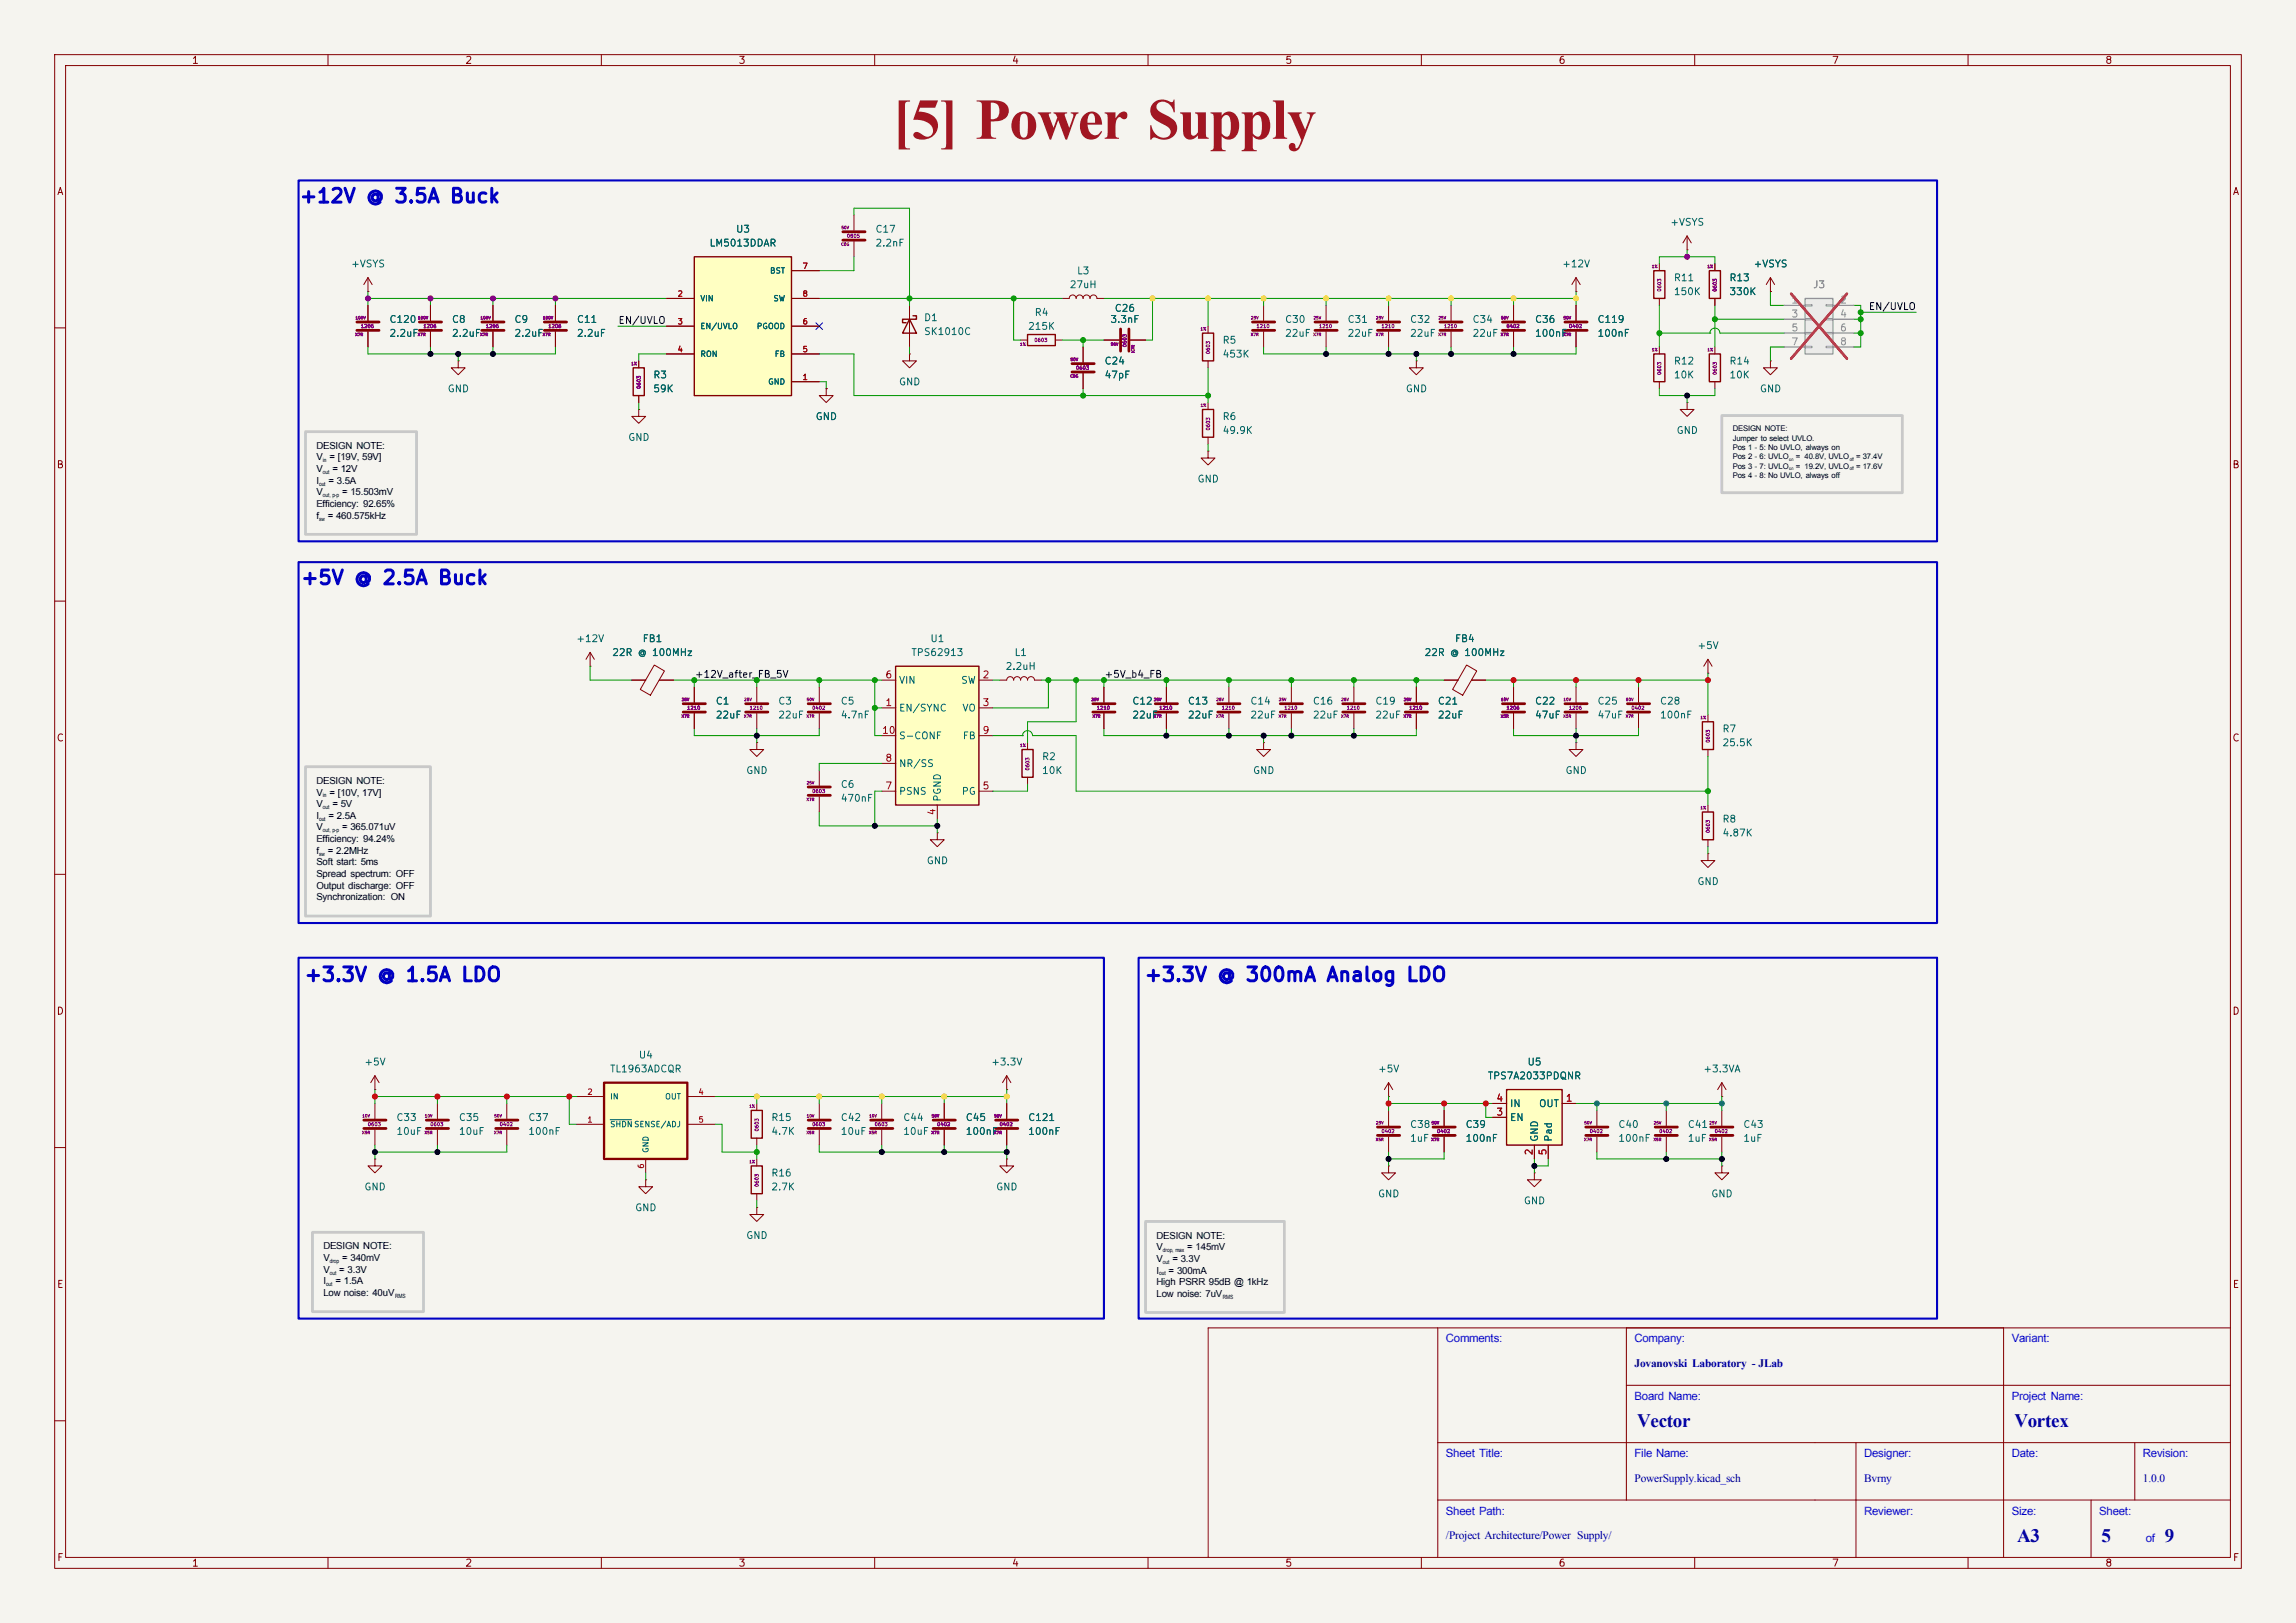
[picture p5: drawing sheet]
<svg xmlns="http://www.w3.org/2000/svg" width="420mm" height="297mm" viewBox="0 0 420 297" stroke-linecap="round" stroke-linejoin="round" font-family="sans-serif">
<defs><g id="words">
<text font-size="10.6" fill="#a21622" x="163.3" y="25.4">[5] Power Supply</text>
<g font-size="3.5" fill="#00007f">
<text x="299.5" y="261.1">Vector</text>
<text x="368.5" y="261.1">Vortex</text>
<text x="369" y="282.1">A3</text>
<text x="384.4" y="282.1">5</text>
<text x="396" y="282.1">9</text>
</g>
<g font-size="2.5" fill="#0000c2">
<text x="54.6" y="37.8">+12V @ 3.5A Buck</text>
<text x="54.9" y="107.6">+5V @ 2.5A Buck</text>
<text x="55.5" y="180.3">+3.3V @ 1.5A LDO</text>
<text x="209.2" y="180.3">+3.3V @ 300mA Analog LDO</text>
</g>
<g font-size="2.1" fill="#00f">
<text x="264.5" y="245.7">Comments:</text>
<text x="299" y="245.7">Company:</text>
<text x="368" y="245.7">Variant:</text>
<text x="299" y="256.2">Board Name:</text>
<text x="368" y="256.2">Project Name:</text>
<text x="264.5" y="266.7">Sheet Title:</text>
<text x="299" y="266.7">File Name:</text>
<text x="341" y="266.7">Designer:</text>
<text x="368" y="266.7">Date:</text>
<text x="392" y="266.7">Revision:</text>
<text x="264.5" y="277.2">Sheet Path:</text>
<text x="341" y="277.2">Reviewer:</text>
<text x="368" y="277.2">Size:</text>
<text x="384" y="277.2">Sheet:</text>
<text x="392.5" y="282.2">of</text>
</g>
<g font-size="2.1" fill="#00007f">
<text x="299" y="250.2">Jovanovski Laboratory - JLab</text>
<text x="299" y="271.2">PowerSupply.kicad_sch</text>
<text x="341" y="271.2">Bvrny</text>
<text x="392" y="271.2">1.0.0</text>
<text x="264.5" y="281.7">/Project Architecture/Power Supply/</text>
</g>
<g font-size="1.8">
<text x="57.9" y="82.1">DESIGN NOTE:</text>
<text x="57.9" y="84.3">V = [19V, 59V]</text>
<text x="57.9" y="86.4">V</text>
<text x="57.9" y="88.5">I</text>
<text x="60.1" y="88.5">= 3.5A</text>
<text x="60.8" y="86.4">= 12V</text>
<text x="57.9" y="90.7">V</text>
<text x="57.9" y="92.8">Efficiency: 92.65%</text>
<text x="57.9" y="94.9">f</text>
<text x="60" y="94.9">= 460.575kHz</text>
<text x="62.6" y="90.7">= 15.503mV</text>
<text x="57.9" y="143.4">DESIGN NOTE:</text>
<text x="57.9" y="145.6">V = [10V, 17V]</text>
<text x="57.9" y="147.7">V</text>
<text x="57.9" y="149.8">I</text>
<text x="60.1" y="149.8">= 2.5A</text>
<text x="60.8" y="147.7">= 5V</text>
<text x="57.9" y="152">V</text>
<text x="57.9" y="154.1">Efficiency: 94.24%</text>
<text x="62.6" y="152">= 365.071uV</text>
<text x="57.9" y="156.2">f</text>
<text x="57.9" y="158.4">Soft start: 5ms</text>
<text x="57.9" y="160.5">Spread spectrum: OFF</text>
<text x="60" y="156.2">= 2.2MHz</text>
<text x="57.9" y="162.6">Output discharge: OFF</text>
<text x="57.9" y="164.8">Synchronization: ON</text>
<text x="211.5" y="226.6">DESIGN NOTE:</text>
<text x="59.2" y="228.6">DESIGN NOTE:</text>
<text x="59.2" y="230.8">V</text>
<text x="59.2" y="232.9">V</text>
<text x="62.1" y="232.9">= 3.3V</text>
<text x="62.6" y="230.8">= 340mV</text>
<text x="211.5" y="228.8">V</text>
<text x="211.5" y="230.9">V</text>
<text x="211.5" y="233">I</text>
<text x="213.8" y="233">= 300mA</text>
<text x="214.5" y="230.9">= 3.3V</text>
<text x="217.2" y="228.8">= 145mV</text>
<text x="59.2" y="235">I</text>
<text x="59.2" y="237.2">Low noise: 40uV</text>
<text x="61.4" y="235">= 1.5A</text>
<text x="211.5" y="235.2">High PSRR 95dB @ 1kHz</text>
<text x="211.5" y="237.3">Low noise: 7uV</text>
</g>
<g font-size="1.4">
<text x="317" y="78.9">DESIGN NOTE:</text>
<text x="317" y="80.7">Jumper to select UVLO.</text>
<text x="317" y="82.4">Pos 1 - 5: No UVLO, always on</text>
<text x="317" y="84.1">Pos 2 - 6: UVLO</text>
<text x="317" y="85.8">Pos 3 - 7: UVLO</text>
<text x="317" y="87.5">Pos 4 - 8: No UVLO, always off</text>
<text x="328.5" y="84.1">= 40.8V, UVLO</text>
<text x="328.5" y="85.8">= 19.2V, UVLO</text>
<text x="339.5" y="84.1">= 37.4V</text>
<text x="339.5" y="85.8">= 17.6V</text>
</g>
<g font-size="1.3" fill="#840000">
<text x="35" y="12">1</text>
<text x="85" y="12">2</text>
<text x="135" y="12">3</text>
<text x="185" y="12">4</text>
<text x="235" y="12">5</text>
<text x="285" y="12">6</text>
<text x="335" y="12">7</text>
<text x="385" y="12">8</text>
<text x="10.3" y="36">A</text>
<text x="408.3" y="36">A</text>
<text x="10.3" y="86">B</text>
<text x="408.2" y="86">B</text>
<text x="10.3" y="136">C</text>
<text x="408.2" y="136">C</text>
<text x="10.3" y="186">D</text>
<text x="408.2" y="186">D</text>
<text x="10.3" y="236">E</text>
<text x="408.3" y="236">E</text>
<text x="10.3" y="286">F</text>
<text x="35" y="287">1</text>
<text x="85" y="287">2</text>
<text x="135" y="287">3</text>
<text x="185" y="287">4</text>
<text x="235" y="287">5</text>
<text x="285" y="287">6</text>
<text x="335" y="287">7</text>
<text x="385" y="287">8</text>
<text x="408.3" y="286">F</text>
</g>
<g font-size="1.3" fill="#006464">
<text x="305.4" y="41.6">+VSYS</text>
<text x="129.7" y="45.4">LM5013DDAR</text>
<text x="134.5" y="42.9">U3</text>
<text x="160" y="42.9">C17</text>
<text x="160" y="45.4">2.2nF</text>
<text x="64.1" y="49.2">+VSYS</text>
<text x="195.6" y="53">27uH</text>
<text x="196.9" y="50.5">L3</text>
<text x="285.6" y="49.2">+12V</text>
<text x="306.1" y="51.8">R11</text>
<text x="316.2" y="51.8">R13</text>
<text x="320.7" y="49.2">+VSYS</text>
<text x="71.1" y="59.4">C120</text>
<text x="82.6" y="59.4">C8</text>
<text x="94" y="59.4">C9</text>
<text x="105.4" y="59.4">C11</text>
<text x="168.9" y="59.1">D1</text>
<text x="189.2" y="58.1">R4</text>
<text x="203" y="59.4">3.3nF</text>
<text x="203.8" y="57.4">C26</text>
<text x="235" y="59.4">C30</text>
<text x="246.4" y="59.4">C31</text>
<text x="257.8" y="59.4">C32</text>
<text x="269.2" y="59.4">C34</text>
<text x="280.7" y="59.4">C36</text>
<text x="292.1" y="59.4">C119</text>
<text x="306.1" y="54.3">150K</text>
<text x="316.2" y="54.3">330K</text>
<text x="71.1" y="61.9">2.2uF</text>
<text x="82.6" y="61.9">2.2uF</text>
<text x="94" y="61.9">2.2uF</text>
<text x="105.4" y="61.9">2.2uF</text>
<text x="168.9" y="61.6">SK1010C</text>
<text x="187.9" y="60.7">215K</text>
<text x="223.5" y="63.2">R5</text>
<text x="223.5" y="65.7">453K</text>
<text x="235" y="61.9">22uF</text>
<text x="246.4" y="61.9">22uF</text>
<text x="257.8" y="61.9">22uF</text>
<text x="269.2" y="61.9">22uF</text>
<text x="280.7" y="61.9">100nF</text>
<text x="292.1" y="61.9">100nF</text>
<text x="119.4" y="69.6">R3</text>
<text x="164.3" y="70.8">GND</text>
<text x="201.9" y="67">C24</text>
<text x="201.9" y="69.6">47pF</text>
<text x="306.1" y="67">R12</text>
<text x="306.1" y="69.6">10K</text>
<text x="316.2" y="67">R14</text>
<text x="316.2" y="69.6">10K</text>
<text x="81.8" y="72.1">GND</text>
<text x="119.4" y="72.1">59K</text>
<text x="149.1" y="77.2">GND</text>
<text x="223.5" y="77.2">R6</text>
<text x="257" y="72.1">GND</text>
<text x="321.8" y="72.1">GND</text>
<text x="114.8" y="81">GND</text>
<text x="223.5" y="79.7">49.9K</text>
<text x="306.6" y="79.7">GND</text>
<text x="218.9" y="88.6">GND</text>
<text x="105.3" y="117.8">+12V</text>
<text x="117.4" y="117.8">FB1</text>
<text x="170.1" y="117.8">U1</text>
<text x="266" y="117.8">FB4</text>
<text x="310.4" y="119.1">+5V</text>
<text x="111.9" y="120.4">22R @ 100MHz</text>
<text x="164.3" y="125.4">VIN</text>
<text x="166.6" y="120.4">TPS62913</text>
<text x="175.7" y="125.4">SW</text>
<text x="183.8" y="122.9">2.2uH</text>
<text x="185.5" y="120.4">L1</text>
<text x="260.5" y="120.4">22R @ 100MHz</text>
<text x="130.8" y="129.2">C1</text>
<text x="130.8" y="131.8">22uF</text>
<text x="142.2" y="129.2">C3</text>
<text x="142.2" y="131.8">22uF</text>
<text x="153.7" y="129.2">C5</text>
<text x="153.7" y="131.8">4.7nF</text>
<text x="164.3" y="130.5">EN/SYNC</text>
<text x="175.9" y="130.5">VO</text>
<text x="207" y="129.2">C12</text>
<text x="207" y="131.8">22uF</text>
<text x="217.2" y="129.2">C13</text>
<text x="217.2" y="131.8">22uF</text>
<text x="228.6" y="129.2">C14</text>
<text x="228.6" y="131.8">22uF</text>
<text x="240" y="129.2">C16</text>
<text x="240" y="131.8">22uF</text>
<text x="251.5" y="129.2">C19</text>
<text x="251.5" y="131.8">22uF</text>
<text x="262.9" y="129.2">C21</text>
<text x="262.9" y="131.8">22uF</text>
<text x="280.7" y="129.2">C22</text>
<text x="280.7" y="131.8">47uF</text>
<text x="292.1" y="129.2">C25</text>
<text x="292.1" y="131.8">47uF</text>
<text x="303.5" y="131.8">100nF</text>
<text x="303.5" y="129.2">C28</text>
<text x="164.3" y="135.6">S-CONF</text>
<text x="176" y="135.6">FB</text>
<text x="315" y="134.3">R7</text>
<text x="315" y="136.9">25.5K</text>
<text x="136.4" y="141.9">GND</text>
<text x="164.3" y="140.7">NR/SS</text>
<text x="190.5" y="139.4">R2</text>
<text x="190.5" y="141.9">10K</text>
<text x="229.1" y="141.9">GND</text>
<text x="286.3" y="141.9">GND</text>
<text x="153.7" y="144.5">C6</text>
<text x="153.7" y="147">470nF</text>
<text x="164.3" y="145.8">PSNS</text>
<text x="172.4" y="146.8" transform="rotate(-90 172.4 146.8)">PGND</text>
<text x="175.8" y="145.8">PG</text>
<text x="315" y="150.8">R8</text>
<text x="315" y="153.4">4.87K</text>
<text x="169.4" y="158.5">GND</text>
<text x="310.4" y="162.3">GND</text>
<text x="66.5" y="195.3">+5V</text>
<text x="111.5" y="196.6">TL1963ADCQR</text>
<text x="116.7" y="194">U4</text>
<text x="181.2" y="195.3">+3.3V</text>
<text x="252" y="196.6">+5V</text>
<text x="272" y="197.8">TPS7A2033PDQNR</text>
<text x="279.3" y="195.3">U5</text>
<text x="311.5" y="196.6">+3.3VA</text>
<text x="276.1" y="202.9">IN</text>
<text x="281.4" y="202.9">OUT</text>
<text x="72.4" y="205.4">C33</text>
<text x="72.4" y="208">10uF</text>
<text x="83.8" y="205.4">C35</text>
<text x="83.8" y="208">10uF</text>
<text x="96.5" y="208">100nF</text>
<text x="96.5" y="205.4">C37</text>
<text x="141" y="205.4">R15</text>
<text x="141" y="208">4.7K</text>
<text x="153.7" y="205.4">C42</text>
<text x="153.7" y="208">10uF</text>
<text x="165.1" y="205.4">C44</text>
<text x="165.1" y="208">10uF</text>
<text x="176.5" y="208">100nF</text>
<text x="176.5" y="205.4">C45</text>
<text x="188" y="205.4">C121</text>
<text x="188" y="208">100nF</text>
<text x="257.8" y="209.3">1uF</text>
<text x="257.8" y="206.7">C38</text>
<text x="268" y="209.3">100nF</text>
<text x="268" y="206.7">C39</text>
<text x="276.1" y="205.4">EN</text>
<text x="281.6" y="209" transform="rotate(-90 281.6 209)">GND</text>
<text x="284.2" y="209" transform="rotate(-90 284.2 209)">Pad</text>
<text x="295.9" y="209.3">100nF</text>
<text x="295.9" y="206.7">C40</text>
<text x="308.6" y="209.3">1uF</text>
<text x="308.6" y="206.7">C41</text>
<text x="318.8" y="209.3">1uF</text>
<text x="318.8" y="206.7">C43</text>
<text x="141" y="215.6">R16</text>
<text x="66.5" y="218.1">GND</text>
<text x="116.1" y="222">GND</text>
<text x="141" y="218.1">2.7K</text>
<text x="182.1" y="218.1">GND</text>
<text x="252" y="219.4">GND</text>
<text x="278.6" y="220.7">GND</text>
<text x="312.9" y="219.4">GND</text>
<text x="136.4" y="227">GND</text>
</g>
<text font-size="1.3" fill="#939391" x="331.5" y="53">J3</text>
<g font-size="1.3" fill="#0f0f0f">
<text x="113" y="59.6">EN/UVLO</text>
<text x="341.7" y="57">EN/UVLO</text>
<text x="127" y="124.3">+12V_after_FB_5V</text>
<text x="201.9" y="124.3">+5V_b4_FB</text>
</g>
<g font-size="1.3" fill="#a5a4a2">
<text x="327.6" y="55.9">1</text>
<text x="327.6" y="58.4">3</text>
<text x="336.5" y="55.9">2</text>
<text x="336.5" y="58.4">4</text>
<text x="327.6" y="60.9">5</text>
<text x="327.6" y="63.5">7</text>
<text x="336.5" y="60.9">6</text>
<text x="336.5" y="63.5">8</text>
</g>
<g font-size="1.3" fill="#a90000">
<text x="161.9" y="124.4">6</text>
<text x="179.6" y="124.4">2</text>
<text x="161.9" y="129.5">1</text>
<text x="179.6" y="129.5">3</text>
<text x="161.2" y="134.6">10</text>
<text x="179.6" y="134.6">9</text>
<text x="161.9" y="139.7">8</text>
<text x="161.9" y="144.8">7</text>
<text x="171.4" y="149.3" transform="rotate(-90 171.4 149.3)">4</text>
<text x="179.6" y="144.8">5</text>
<text x="273.6" y="201.9">4</text>
<text x="286.3" y="201.9">1</text>
<text x="273.6" y="204.4">3</text>
<text x="280.6" y="211.5" transform="rotate(-90 280.6 211.5)">2</text>
<text x="283.2" y="211.5" transform="rotate(-90 283.2 211.5)">5</text>
</g>
<g font-size="1.1">
<text x="58.4" y="88.9">out</text>
<text x="59.1" y="84.6">in</text>
<text x="59.1" y="86.7">out</text>
<text x="58.4" y="95.3">sw</text>
<text x="59.1" y="91">out, p-p</text>
<text x="59.1" y="145.9">in</text>
<text x="59.1" y="148.1">out</text>
<text x="58.4" y="150.2">out</text>
<text x="59.1" y="152.3">out, p-p</text>
<text x="58.4" y="156.6">sw</text>
<text x="60.3" y="231.1">drop</text>
<text x="60.3" y="233.2">out</text>
<text x="212" y="233.4">out</text>
<text x="212.7" y="229.1">drop, max</text>
<text x="212.7" y="231.3">out</text>
<text x="59.6" y="235.4">out</text>
<text x="72.3" y="237.5">RMS</text>
<text x="223.7" y="237.7">RMS</text>
</g>
<g font-size="1" fill="#006464">
<text x="140.8" y="50.3">BST</text>
<text x="128" y="55.4">VIN</text>
<text x="141.4" y="55.4">SW</text>
<text x="128" y="60.5">EN/UVLO</text>
<text x="128" y="65.5">RON</text>
<text x="138.3" y="60.5">PGOOD</text>
<text x="141.6" y="65.5">FB</text>
<text x="140.4" y="70.6">GND</text>
<text x="111.5" y="201.4">IN</text>
<text x="121.6" y="201.4">OUT</text>
<text x="111.5" y="206.5">SHDNSENSE/ADJ</text>
<text x="118.9" y="211.1" transform="rotate(-90 118.9 211.1)">GND</text>
</g>
<g font-size="1" fill="#a90000">
<text x="146.7" y="49.5">7</text>
<text x="123.8" y="54.5">2</text>
<text x="123.8" y="59.6">3</text>
<text x="146.7" y="59.6">6</text>
<text x="146.7" y="54.5">8</text>
<text x="123.8" y="64.7">4</text>
<text x="146.7" y="64.7">5</text>
<text x="146.7" y="69.8">1</text>
<text x="107.3" y="200.6">2</text>
<text x="127.7" y="200.6">4</text>
<text x="107.3" y="205.7">1</text>
<text x="127.7" y="205.7">5</text>
<text x="118" y="214" transform="rotate(-90 118 214)">6</text>
</g>
<g font-size=".8">
<text x="327.3" y="84.3">on</text>
<text x="327.3" y="86">on</text>
<text x="338.4" y="84.3">off</text>
<text x="338.4" y="86">off</text>
</g>
<g font-size=".6" fill="#840084">
<text x="154.8" y="43.7">0805</text>
<text x="304" y="53.4" transform="rotate(-90 304 53.4)">0603</text>
<text x="314.2" y="53.4" transform="rotate(-90 314.2 53.4)">0603</text>
<text x="65.9" y="60.2">1206</text>
<text x="77.4" y="60.2">1206</text>
<text x="88.8" y="60.2">1206</text>
<text x="100.2" y="60.2">1206</text>
<text x="189.1" y="62.7">0603</text>
<text x="206.2" y="63.6" transform="rotate(-90 206.2 63.6)">0603</text>
<text x="221.5" y="64.9" transform="rotate(-90 221.5 64.9)">0603</text>
<text x="229.8" y="60.2">1210</text>
<text x="241.2" y="60.2">1210</text>
<text x="252.6" y="60.2">1210</text>
<text x="264.1" y="60.2">1210</text>
<text x="275.5" y="60.2">0402</text>
<text x="286.9" y="60.2">0402</text>
<text x="117.3" y="71.2" transform="rotate(-90 117.3 71.2)">0603</text>
<text x="196.7" y="67.8">0603</text>
<text x="304" y="68.7" transform="rotate(-90 304 68.7)">0603</text>
<text x="314.2" y="68.7" transform="rotate(-90 314.2 68.7)">0603</text>
<text x="221.5" y="78.8" transform="rotate(-90 221.5 78.8)">0603</text>
<text x="125.6" y="130">1210</text>
<text x="137.1" y="130">1210</text>
<text x="148.5" y="130">0402</text>
<text x="200.6" y="130">1210</text>
<text x="212" y="130">1210</text>
<text x="223.4" y="130">1210</text>
<text x="234.8" y="130">1210</text>
<text x="246.3" y="130">1210</text>
<text x="257.7" y="130">1210</text>
<text x="275.5" y="130">1206</text>
<text x="286.9" y="130">1206</text>
<text x="298.3" y="130">0402</text>
<text x="312.9" y="136" transform="rotate(-90 312.9 136)">0603</text>
<text x="188.4" y="141.1" transform="rotate(-90 188.4 141.1)">0603</text>
<text x="148.5" y="145.3">0603</text>
<text x="312.9" y="152.5" transform="rotate(-90 312.9 152.5)">0603</text>
<text x="67.2" y="206.2">0603</text>
<text x="78.6" y="206.2">0603</text>
<text x="91.3" y="206.2">0402</text>
<text x="138.9" y="207.1" transform="rotate(-90 138.9 207.1)">0603</text>
<text x="148.5" y="206.2">0603</text>
<text x="159.9" y="206.2">0603</text>
<text x="171.3" y="206.2">0402</text>
<text x="182.8" y="206.2">0402</text>
<text x="252.6" y="207.5">0402</text>
<text x="262.8" y="207.5">0402</text>
<text x="290.7" y="207.5">0402</text>
<text x="303.4" y="207.5">0402</text>
<text x="313.6" y="207.5">0402</text>
<text x="138.9" y="217.3" transform="rotate(-90 138.9 217.3)">0603</text>
</g>
<g font-size=".5" fill="#840084">
<text x="153.8" y="45.1">C0G</text>
<text x="153.8" y="42">50V</text>
<text x="302.1" y="49.2">1%</text>
<text x="312.3" y="49.2">1%</text>
<text x="65" y="58.6">100V</text>
<text x="76.4" y="58.6">100V</text>
<text x="87.8" y="58.6">100V</text>
<text x="99.2" y="58.6">100V</text>
<text x="228.8" y="58.6">25V</text>
<text x="240.2" y="58.6">25V</text>
<text x="251.6" y="58.6">25V</text>
<text x="263.1" y="58.6">25V</text>
<text x="274.5" y="58.6">50V</text>
<text x="285.9" y="58.6">50V</text>
<text x="64.9" y="61.6">X7R</text>
<text x="76.3" y="61.6">X7R</text>
<text x="87.8" y="61.6">X7R</text>
<text x="99.2" y="61.6">X7R</text>
<text x="186.5" y="63.4">1%</text>
<text x="203.1" y="63.4">50V</text>
<text x="207.7" y="64.6" transform="rotate(-90 207.7 64.6)">X7R</text>
<text x="219.5" y="60.6">1%</text>
<text x="228.7" y="61.6">X7R</text>
<text x="240.2" y="61.6">X7R</text>
<text x="251.6" y="61.6">X7R</text>
<text x="263" y="61.6">X7R</text>
<text x="274.5" y="61.6">X7R</text>
<text x="285.9" y="61.6">X7R</text>
<text x="302.1" y="64.4">1%</text>
<text x="312.3" y="64.4">1%</text>
<text x="115.4" y="66.9">1%</text>
<text x="195.7" y="69.2">C0G</text>
<text x="195.8" y="66.2">50V</text>
<text x="219.5" y="74.6">1%</text>
<text x="124.6" y="131.5">X7R</text>
<text x="124.6" y="128.4">25V</text>
<text x="136" y="131.5">X7R</text>
<text x="136.1" y="128.4">25V</text>
<text x="147.5" y="131.5">X7R</text>
<text x="147.5" y="128.4">50V</text>
<text x="199.6" y="128.4">25V</text>
<text x="199.8" y="131.5">X7R</text>
<text x="211" y="131.5">X7R</text>
<text x="211" y="128.4">25V</text>
<text x="222.4" y="131.5">X7R</text>
<text x="222.4" y="128.4">25V</text>
<text x="233.8" y="131.5">X7R</text>
<text x="233.9" y="128.4">25V</text>
<text x="245.2" y="131.5">X7R</text>
<text x="245.3" y="128.4">25V</text>
<text x="256.7" y="131.5">X7R</text>
<text x="256.7" y="128.4">25V</text>
<text x="274.5" y="131.5">X5R</text>
<text x="274.5" y="128.4">10V</text>
<text x="285.9" y="131.5">X5R</text>
<text x="285.9" y="128.4">10V</text>
<text x="297.3" y="131.5">X7R</text>
<text x="297.4" y="128.4">50V</text>
<text x="311" y="131.7">1%</text>
<text x="186.5" y="136.8">1%</text>
<text x="147.5" y="143.6">25V</text>
<text x="147.5" y="146.7">X7R</text>
<text x="311" y="148.2">1%</text>
<text x="137" y="202.8">1%</text>
<text x="66.2" y="207.7">X5R</text>
<text x="66.2" y="204.6">10V</text>
<text x="77.6" y="207.7">X5R</text>
<text x="77.6" y="204.6">10V</text>
<text x="90.3" y="207.7">X7R</text>
<text x="90.3" y="204.6">50V</text>
<text x="147.5" y="207.7">X5R</text>
<text x="147.5" y="204.6">10V</text>
<text x="158.9" y="207.7">X5R</text>
<text x="158.9" y="204.6">10V</text>
<text x="170.3" y="207.7">X7R</text>
<text x="170.4" y="204.6">50V</text>
<text x="181.7" y="207.7">X7R</text>
<text x="181.8" y="204.6">50V</text>
<text x="251.6" y="208.9">X5R</text>
<text x="251.6" y="205.9">25V</text>
<text x="261.8" y="208.9">X7R</text>
<text x="261.8" y="205.9">50V</text>
<text x="289.7" y="208.9">X7R</text>
<text x="289.7" y="205.9">50V</text>
<text x="302.4" y="208.9">X5R</text>
<text x="302.4" y="205.9">25V</text>
<text x="312.6" y="208.9">X5R</text>
<text x="312.6" y="205.9">25V</text>
<text x="137" y="213">1%</text>
</g>
</g></defs>
<path d="M0 0h420v297h-420z" fill="#f5f4ef" stroke="#f5f4ef" stroke-width=".18"/>
<g fill="none" stroke="#840000" stroke-width=".18">
<path d="M10 10h400v277h-400zM12 12h396v273h-396zM60 10v2M110 10v2M160 10v2M210 10v2M260 10v2M310 10v2M360 10v2M10 60h2M10 110h2M10 160h2"/>
<path d="M10 210h2M263 243v42M297.5 253.5h110.5M297.5 243v31.5M366.5 243v42M408 243h-187v42M10 260h2M263 274.5h145M263 264h145M339.5 264v21M382.5 274.5v10.5M390.5 264v10.5"/>
<path d="M60 285v2M110 285v2M160 285v2M210 285v2M260 285v2M310 285v2M360 285v2"/>
</g>
<path d="M127 47h17.8v25.4h-17.8z" fill="#ffffc2"/>
<path d="M127 47h17.8v25.4h-17.8zM166.4 58.4l1.2 2.6h-2.5zM167 57.8h.6v.6h-2.5v.7h.6M115.8 67.3h2.1v5.1h-2.1zM188 61.2h5v2h-5zM186.9 137.2h2.1v5h-2.1zM137.4 213.4h2v5h-2zM137.4 203.2h2v5.1h-2z" fill="none" stroke="#840000" stroke-width=".25"/>
<g fill="none" stroke="#840000" stroke-width=".18">
<path d="M156.2 39.4v2.8M67.3 53.3h.1M67.3 50.8v2.5M67.3 55.9v2.8M67.3 50.8l-.8 1.3M67.3 50.8l.8 1.3M78.7 55.9v2.8M90.2 55.9v2.8M101.6 55.9v2.8M121.9 54.6h5.1M121.9 59.7h5.1M144.8 54.6h5.1"/>
<path d="M144.8 59.7h5.1M144.8 49.5h5.1M156.2 44.2v2.8M166.4 55.9v7.6M194.3 54.6h1.3a.64 .64 0 0 1 .6-.6 .64 .64 0 0 1 .6 .6 .64 .64 0 0 1 .7-.6 .64 .64 0 0 1 .6 .6 .64 .64 0 0 1 .7-.6 .64 .64 0 0 1 .6 .6 .64 .64 0 0 1 .6-.6 .64 .64 0 0 1 .7 .6h1.2M276.9 55.9v2.8M67.3 60.7v2.8M78.7 60.7v2.8M90.2 60.7v2.8M101.6 60.7v2.8M116.8 74.9v1.3h1.3l-1.3 1.3-1.2-1.3h1.2M116.8 74.9h.1"/>
<path d="M116.8 66v1.3M116.8 72.4v1.3M121.9 64.8h5.1M144.8 69.9h5.1M144.8 64.8h5.1M151.1 71.1v1.3h1.3l-1.3 1.3-1.2-1.3h1.2M151.1 71.1h.1M166.4 64.8v1.2h1.2l-1.2 1.3-1.3-1.3h1.3M166.4 64.8h.1M186.7 62.2h1.3M193 62.2h1.3M276.9 60.7v2.8"/>
<path d="M182.9 124.5h1.2a.64 .64 0 0 1 .7-.7 .64 .64 0 0 1 .6 .7 .64 .64 0 0 1 .7-.7 .64 .64 0 0 1 .6 .7 .64 .64 0 0 1 .6-.7 .64 .64 0 0 1 .7 .7 .64 .64 0 0 1 .6-.7 .64 .64 0 0 1 .6 .7h1.3M188 135.9v1.3M188 142.2v1.3M138.4 201.9v1.3M138.4 208.3v1.3M138.4 212.1v1.3M138.4 218.4v1.3M149.9 201.9v2.8M149.9 206.8v2.8M161.3 201.9v2.8M161.3 206.8v2.8M172.7 201.9v2.8"/>
<path d="M172.7 206.8v2.8M184.1 212.1v1.3h1.3l-1.3 1.2-1.2-1.2h1.2M184.1 212.1h.1M184.1 201.9v2.8M184.1 206.8v2.8M292.1 203.2v2.8M292.1 208v2.8M138.4 221v1.2h1.3l-1.3 1.3-1.2-1.3h1.2M138.4 221h.1"/>
</g>
<g fill="none" stroke="#840000" stroke-width=".51">
<path d="M65.3 58.9h4M76.7 58.9h4.1M88.1 58.9h4.1M99.6 58.9h4M154.2 42.4h4M154.2 43.9h4M274.8 58.9h4.1M65.3 60.5h4M76.7 60.5h4.1M88.1 60.5h4.1M99.6 60.5h4M274.8 60.5h4.1"/>
<path d="M147.8 205h4.1M147.8 206.5h4.1M159.3 205h4M159.3 206.5h4M170.7 205h4.1M170.7 206.5h4.1M182.1 205h4.1M182.1 206.5h4.1M290.1 206.2h4M290.1 207.8h4"/>
</g>
<path d="M275.6 199.4h10.1v10.2h-10.1z" fill="#ffffc2"/>
<path d="M275.6 199.4h10.1v10.2h-10.1z" fill="none" stroke="#840000" stroke-width=".25"/>
<g fill="none" stroke="#840000" stroke-width=".18">
<path d="M288.3 53.3h.1M288.3 50.8v2.5M288.3 55.9v2.8M288.3 50.8l-.8 1.3M288.3 50.8l.8 1.3M288.3 60.7v2.8M184.1 199.4h.1M184.1 196.9l-.7 1.2M184.1 196.9l.8 1.2M184.1 196.9v2.5M68.6 212.1v1.3h1.2l-1.2 1.2-1.3-1.2h1.3M68.6 212.1h.1"/>
<path d="M118.1 215.9v1.3h1.3l-1.3 1.2-1.3-1.2h1.3M118.1 215.9h.1M273 201.9h2.6M273 204.5h2.6M280.7 209.6v2.5M283.2 209.6v2.5M285.7 201.9h2.6"/>
</g>
<path d="M286.3 58.9h4M286.3 60.5h4" fill="none" stroke="#840000" stroke-width=".51"/>
<path d="M110.5 198.1h15.2v14h-15.2z" fill="#ffffc2"/>
<path d="M110.5 198.1h15.2v14h-15.2z" fill="none" stroke="#840000" stroke-width=".41"/>
<g fill="none" stroke="#840000" stroke-width=".18">
<path d="M221 59.7v1.3M242.6 55.9v2.8M308.6 45.7h.1M308.6 43.2l-.8 1.3M308.6 43.2l.8 1.3M308.6 43.2v2.5M313.7 48.3v1.2M313.7 54.6v1.3M323.8 53.3h.1M323.8 50.8l-.7 1.3M323.8 50.8l.8 1.3M323.8 50.8v2.5"/>
<path d="M83.8 66v1.3h1.3l-1.3 1.3-1.3-1.3h1.3M83.8 66h.1M198.1 63.5v2.8M198.1 68.3v2.8M201.9 62.2h2.8M206.8 62.2h2.7M221 66v1.3M221 73.7v1.2M242.6 60.7v2.8M259.1 66v1.3h1.2l-1.2 1.3-1.3-1.3h1.3M259.1 66h.1M303.5 63.5v1.3"/>
<path d="M303.5 69.9v1.2M308.6 73.7v1.2h1.3l-1.3 1.3-1.3-1.3h1.3M308.6 73.7h.1M313.7 63.5v1.3M313.7 69.9v1.2M323.8 66v1.3h1.3l-1.3 1.3-1.2-1.3h1.2M323.8 66h.1M221 82.6v1.2h1.2l-1.2 1.3-1.3-1.3h1.3M221 82.6h.1M221 80v1.3M107.9 119.4l-.7 1.3M107.9 119.4l.8 1.3"/>
<path d="M107.9 119.4v2.5M107.9 121.9h.1M115.6 124.5h2.5M119.7 121.7l1.8 1.1-2.5 4.4-1.9-1zM120.6 124.5h2.6M138.4 135.9v1.3h1.3l-1.3 1.2-1.2-1.2h1.2M138.4 135.9h.1M138.4 125.7v2.8M138.4 130.6v2.8M149.9 125.7v2.8M149.9 130.6v2.8M201.9 125.7v2.8"/>
<path d="M201.9 130.6v2.8M213.4 125.7v2.8M213.4 130.6v2.8M224.8 125.7v2.8M224.8 130.6v2.8M231.1 135.9v1.3h1.3l-1.3 1.2-1.2-1.2h1.2M231.1 135.9h.1M236.2 125.7v2.8M236.2 130.6v2.8M247.6 125.7v2.8M247.6 130.6v2.8M259.1 125.7v2.8"/>
<path d="M259.1 130.6v2.8M264.2 124.5h2.5M268.3 121.7l1.8 1.1-2.5 4.4-1.9-1zM269.2 124.5h2.6M276.9 125.7v2.8M276.9 130.6v2.8M288.3 135.9v1.3h1.3l-1.3 1.2-1.3-1.2h1.3M288.3 135.9h.1M288.3 125.7v2.8M288.3 130.6v2.8M299.7 125.7v2.8M299.7 130.6v2.8"/>
<path d="M312.4 123.2h.1M312.4 120.7l-.7 1.2M312.4 120.7l.8 1.2M312.4 120.7v2.5M312.4 130.8v1.3M312.4 137.2v1.2M149.9 141v2.8M149.9 145.8v2.8M171.4 152.4v1.3h1.3l-1.3 1.2-1.2-1.2h1.2M171.4 152.4h.1M312.4 156.2v1.3h1.3l-1.3 1.3-1.3-1.3h1.3M312.4 156.2h.1"/>
<path d="M312.4 147.3v1.3M312.4 153.7v1.2M68.6 199.4h.1M68.6 196.9v2.5M68.6 196.9l-.8 1.2M68.6 196.9l.7 1.2M254 198.1l-.8 1.3M254 198.1l.8 1.3M254 198.1v2.6M315 198.1v2.6M315 198.1l-.8 1.3M315 198.1l.7 1.3"/>
<path d="M68.6 201.9v2.8M68.6 206.8v2.8M80 201.9v2.8M80 206.8v2.8M92.7 201.9v2.8M92.7 206.8v2.8M105.4 205.7h5.1M105.4 200.7h5.1M118.1 212.1v2.5M125.7 205.7h5.1M125.7 200.7h5.1M254 213.4v1.2h1.3l-1.3 1.3-1.3-1.3h1.3"/>
<path d="M254 213.4h.1M254 200.7h.1M254 203.2v2.8M254 208v2.8M264.2 203.2v2.8M264.2 208v2.8M280.7 214.6v1.3h1.2l-1.2 1.3-1.3-1.3h1.3M280.7 214.6h.1M304.8 203.2v2.8M304.8 208v2.8M315 213.4v1.2h1.2l-1.2 1.3-1.3-1.3h1.3M315 213.4h.1"/>
<path d="M315 200.7h.1M315 203.2v2.8M315 208v2.8"/>
</g>
<path d="M111.6 204.9h3.9" fill="none" stroke="#006464" stroke-width=".18"/>
<path d="M312.7 49.5h2v5.1h-2zM220 61h2v5h-2zM220 74.9h2v5.1h-2zM302.5 64.8h2v5.1h-2zM312.7 64.8h2v5.1h-2zM311.4 132.1h2v5.1h-2zM311.4 148.6h2v5.1h-2z" fill="none" stroke="#840000" stroke-width=".25"/>
<g fill="none" stroke="#840000" stroke-width=".51">
<path d="M240.5 58.9h4.1M196.1 66.5h4.1M196.1 68.1h4.1M205 60.2v4.1M206.5 60.2v4.1M240.5 60.5h4.1M136.4 128.8h4.1M136.4 130.3h4.1M147.8 128.8h4.1M147.8 130.3h4.1M199.9 128.8h4.1M199.9 130.3h4.1"/>
<path d="M211.3 128.8h4.1M211.3 130.3h4.1M222.8 128.8h4M222.8 130.3h4M234.2 128.8h4.1M234.2 130.3h4.1M245.6 128.8h4.1M245.6 130.3h4.1M257 128.8h4.1M257 130.3h4.1M274.8 128.8h4.1M274.8 130.3h4.1"/>
<path d="M286.3 128.8h4M286.3 130.3h4M297.7 128.8h4.1M297.7 130.3h4.1M147.8 144h4.1M147.8 145.5h4.1M66.5 205h4.1M66.5 206.5h4.1M78 205h4M78 206.5h4M90.7 205h4M90.7 206.5h4"/>
<path d="M252 206.2h4M252 207.8h4M262.1 206.2h4.1M262.1 207.8h4.1M302.8 206.2h4M302.8 207.8h4M312.9 206.2h4.1M312.9 207.8h4.1"/>
</g>
<path d="M330.2 54.6h5.1v10.2h-5.1z" fill="#ebeae8"/>
<path d="M330.2 54.6h5.1v10.2h-5.1z" fill="none" stroke="#9c9b98" stroke-width=".25"/>
<g fill="none" stroke="#9c9b98" stroke-width=".18">
<path d="M326.4 55.9h3.8M326.4 58.4h3.8M330.2 55.8h1.3v.2h-1.3zM330.2 58.3h1.3v.2h-1.3zM334 55.8h1.3v.2h-1.3zM334 58.3h1.3v.2h-1.3zM335.3 55.9h3.8M335.3 58.4h3.8M326.4 61h3.8M326.4 63.5h3.8M330.2 60.8h1.3v.3h-1.3zM330.2 63.4h1.3v.2h-1.3z"/>
<path d="M334 60.8h1.3v.3h-1.3zM334 63.4h1.3v.2h-1.3zM335.3 61h3.8M335.3 63.5h3.8"/>
</g>
<path d="M327.6 53.8l10.2 11.8M337.8 53.8l-10.2 11.8" fill="none" stroke="#e12e31" stroke-width=".46"/>
<path d="M229.1 58.9h4.1M229.1 60.5h4.1" fill="none" stroke="#840000" stroke-width=".51"/>
<path d="M231.1 55.9v2.8M231.1 60.7v2.8" fill="none" stroke="#840000" stroke-width=".18"/>
<path d="M163.8 121.9h15.3v25.4h-15.3z" fill="#ffffc2"/>
<path d="M302.5 49.5h2v5.1h-2zM163.8 121.9h15.3v25.4h-15.3z" fill="none" stroke="#840000" stroke-width=".25"/>
<g fill="none" stroke="#840000" stroke-width=".18">
<path d="M67.3 55.9v2.8M78.7 55.9v2.8M90.2 55.9v2.8M101.6 55.9v2.8M121.9 54.6h5.1M121.9 59.7h5.1M144.8 54.6h5.1M144.8 59.7h5.1M144.8 49.5h5.1M254 55.9v2.8M265.4 55.9v2.8M276.9 55.9v2.8"/>
<path d="M288.3 55.9v2.8M303.5 48.3v1.2M303.5 54.6v1.3M313.7 48.3v1.2M313.7 54.6v1.3M323.8 53.3h.1M67.3 60.7v2.8M78.7 60.7v2.8M90.2 60.7v2.8M101.6 60.7v2.8M116.8 66v1.3M116.8 72.4v1.3"/>
<path d="M121.9 64.8h5.1M144.8 69.9h5.1M144.8 64.8h5.1M151.1 71.1h.1M198.1 63.5v2.8M198.1 68.3v2.8M201.9 62.2h2.8M206.8 62.2h2.7M254 60.7v2.8M265.4 60.7v2.8M276.9 60.7v2.8M288.3 60.7v2.8"/>
<path d="M115.6 124.5h2.5M120.6 124.5h2.6M127 125.7v2.8M127 130.6v2.8M161.3 129.5h2.5M161.3 124.5h2.5M161.3 139.7h2.5M161.3 134.6h2.5M179.1 129.5h2.5M179.1 124.5h2.5M179.1 134.6h2.5M201.9 125.7v2.8"/>
<path d="M201.9 130.6v2.8M213.4 125.7v2.8M213.4 130.6v2.8M259.1 125.7v2.8M259.1 130.6v2.8M264.2 124.5h2.5M269.2 124.5h2.6M276.9 125.7v2.8M276.9 130.6v2.8M161.3 144.8h2.5M171.4 147.3v2.6M179.1 144.8h2.5"/>
<path d="M172.7 201.9v2.8M172.7 206.8v2.8M184.1 201.9v2.8M184.1 206.8v2.8M264.2 203.2v2.8M264.2 208v2.8M273 201.9h2.6M273 204.5h2.6M280.7 209.6v2.5M283.2 209.6v2.5M285.7 201.9h2.6"/>
</g>
<path d="M252 58.9h4M263.4 58.9h4.1M252 60.5h4M263.4 60.5h4.1M125 128.8h4M125 130.3h4" fill="none" stroke="#840000" stroke-width=".51"/>
<g fill="none" stroke="#009600" stroke-width=".18">
<path d="M156.2 39.4v-1.3h10.2v17.8M67.3 54.6h54.6M67.3 53.3v2.6M78.7 54.6v1.3M90.2 54.6v1.3M101.6 54.6v1.3M113 59.7h8.9M149.9 54.6h44.4M156.2 47v2.5h-6.3M185.4 54.6v7.6h1.3M201.9 54.6h86.4M210.8 54.6v7.6h-1.3"/>
<path d="M221 54.6v5.1M231.1 54.6v1.3M242.6 54.6v1.3M254 54.6v1.3M265.4 54.6v1.3M276.9 54.6v1.3M288.3 53.3v2.6M303.5 48.3v-1.3h10.2v1.3M303.5 55.9v7.6M308.6 45.7v1.3M313.7 55.9v7.6M313.7 58.4h12.7"/>
<path d="M323.8 53.3v2.6h2.6M339.1 55.9h1.3v7.6h-1.3M339.1 58.4h1.3M340.4 57.2h10.1M67.3 63.5v1.3h34.3v-1.3M78.7 63.5v1.3M83.8 64.8v1.2M90.2 63.5v1.3M116.8 73.7v1.2M121.9 64.8h-5.1v1.2M149.9 69.9h1.2v1.2M149.9 64.8h6.3v7.6h64.8"/>
<path d="M166.4 63.5v1.3M194.3 62.2h7.6M198.1 62.2v1.3M198.1 71.1v1.3M221 67.3v6.4M231.1 63.5v1.3h57.2v-1.3M242.6 63.5v1.3M254 63.5v1.3M259.1 64.8v1.2M265.4 63.5v1.3M276.9 63.5v1.3M303.5 71.1v1.3h10.2v-1.3"/>
<path d="M303.5 61h9.3M308.6 72.4v1.3M312.8 61h.1M312.8 61a.91 .91 0 0 1 .9-1 .91 .91 0 0 1 .9 1h11.8M326.4 63.5h-2.6v2.5M339.1 61h1.3M221 81.3v1.3M107.9 121.9v2.6h7.7M123.2 124.5h38.1M127 133.4v1.2h22.9v-1.2M127 124.5v1.2M138.4 124.5v1.2"/>
<path d="M138.4 133.4v2.5M149.9 124.5v1.2M160 124.5v10.1h1.3M160 129.5h1.3M161.3 139.7h-11.4v1.3M181.6 124.5h1.3M181.6 134.6h5.4M187 134.6h.1M187 134.6a.91 .91 0 0 1 1-.9 .91 .91 0 0 1 .9 .9h7.9v10.2h115.6M190.5 124.5h73.7M191.8 124.5v5h-10.2M196.8 124.5v7.6h-8.8v3.8"/>
<path d="M201.9 133.4v1.2h57.2v-1.2M201.9 124.5v1.2M213.4 124.5v1.2M213.4 133.4v1.2M224.8 124.5v1.2M224.8 133.4v1.2M231.1 134.6v1.3M236.2 124.5v1.2M236.2 133.4v1.2M247.6 124.5v1.2M247.6 133.4v1.2M259.1 124.5v1.2"/>
<path d="M271.8 124.5h40.6M276.9 133.4v1.2h22.8v-1.2M276.9 124.5v1.2M288.3 124.5v1.2M288.3 133.4v2.5M299.7 124.5v1.2M312.4 123.2v7.6M312.4 138.4v8.9M149.9 148.6v2.5h21.5M161.3 144.8h-1.3v6.3M171.4 149.9v2.5M188 143.5v1.3h-6.4"/>
<path d="M312.4 154.9v1.3M68.6 199.4v2.5M184.1 199.4v2.5M68.6 200.7h36.8M68.6 209.6v2.5M80 200.7v1.2M80 209.6v1.2M92.7 209.6v1.2h-24.1M92.7 200.7v1.2M104.1 200.7v5h1.3M118.1 214.6v1.3M130.8 200.7h53.3"/>
<path d="M130.8 205.7h1.3v5.1h6.3M138.4 200.7v1.2M138.4 209.6v2.5M138.4 219.7v1.3M149.9 209.6v1.2h34.2M149.9 200.7v1.2M161.3 200.7v1.2M161.3 209.6v1.2M172.7 200.7v1.2M172.7 209.6v1.2M184.1 209.6v2.5M254 200.7v2.5"/>
<path d="M254 210.8v2.6M254 201.9h19M264.2 201.9v1.3M264.2 210.8v1.3h-10.2M271.8 201.9v2.6h1.2M280.7 212.1v2.5M283.2 212.1v1.3h-2.5M288.3 201.9h26.7M292.1 210.8v1.3h22.9M292.1 201.9v1.3M304.8 201.9v1.3M304.8 210.8v1.3"/>
<path d="M315 200.7v2.5M315 210.8v2.6"/>
</g>
<path d="M149.3 59.1l1.2 1.2M150.5 59.1l-1.2 1.2" fill="none" stroke="#000084" stroke-width=".18"/>
<path d="M55.9 79h20.3v18.8h-20.3zM315 76h33v14.2h-33zM55.9 140.3h22.8v27.3h-22.8zM57.1 225.5h20.4v14.5h-20.4zM209.5 223.5h25.4v16.7h-25.4z" fill="none" stroke="#c8c8c8" stroke-width=".51"/>
<path d="M54.6 33h299.7v66.1h-299.7zM54.6 102.9h299.7v66h-299.7zM54.6 175.3h147.3v66h-147.3zM208.3 175.3h146v66h-146z" fill="none" stroke="#0000c2" stroke-width=".38"/>
<path d="M326.4 55.9h3.8M326.4 58.4h3.8M335.3 55.9h3.8M335.3 58.4h3.8M326.4 61h3.8M326.4 63.5h3.8M335.3 61h3.8M335.3 63.5h3.8" fill="none" stroke="#9c9b98" stroke-width=".18"/>
<path d="M327.6 53.8l10.2 11.8M337.8 53.8l-10.2 11.8" fill="none" stroke="#e12e31" stroke-width=".46"/>
<g fill="#f00" stroke="#f00" stroke-width=".18">
<circle cx="104.1" cy="200.7" r=".46"/>
<circle cx="92.7" cy="200.7" r=".46"/>
<circle cx="80" cy="200.7" r=".46"/>
<circle cx="68.6" cy="200.7" r=".46"/>
<circle cx="254" cy="201.9" r=".46"/>
<circle cx="276.9" cy="124.5" r=".46"/>
<circle cx="288.3" cy="124.5" r=".46"/>
<circle cx="312.4" cy="124.5" r=".46"/>
<circle cx="299.7" cy="124.5" r=".46"/>
<circle cx="264.2" cy="201.9" r=".46"/>
<circle cx="271.8" cy="201.9" r=".46"/>
</g>
<g fill="#000" stroke="#000" stroke-width=".18">
<circle cx="78.7" cy="64.8" r=".46"/>
<circle cx="83.8" cy="64.8" r=".46"/>
<circle cx="90.2" cy="64.8" r=".46"/>
<circle cx="242.6" cy="64.8" r=".46"/>
<circle cx="254" cy="64.8" r=".46"/>
<circle cx="259.1" cy="64.8" r=".46"/>
<circle cx="265.4" cy="64.8" r=".46"/>
<circle cx="276.9" cy="64.8" r=".46"/>
<circle cx="308.6" cy="72.4" r=".46"/>
<circle cx="138.4" cy="134.6" r=".46"/>
<circle cx="213.4" cy="134.6" r=".46"/>
<circle cx="224.8" cy="134.6" r=".46"/>
<circle cx="231.1" cy="134.6" r=".46"/>
<circle cx="236.2" cy="134.6" r=".46"/>
<circle cx="247.6" cy="134.6" r=".46"/>
<circle cx="288.3" cy="134.6" r=".46"/>
<circle cx="160" cy="151.1" r=".46"/>
<circle cx="171.4" cy="151.1" r=".46"/>
<circle cx="68.6" cy="210.8" r=".46"/>
<circle cx="80" cy="210.8" r=".46"/>
<circle cx="161.3" cy="210.8" r=".46"/>
<circle cx="172.7" cy="210.8" r=".46"/>
<circle cx="184.1" cy="210.8" r=".46"/>
<circle cx="254" cy="212.1" r=".46"/>
<circle cx="280.7" cy="213.4" r=".46"/>
<circle cx="304.8" cy="212.1" r=".46"/>
<circle cx="315" cy="212.1" r=".46"/>
</g>
<g fill="#009600" stroke="#009600" stroke-width=".18">
<circle cx="138.4" cy="124.5" r=".46"/>
<circle cx="160" cy="129.5" r=".46"/>
<circle cx="138.4" cy="210.8" r=".46"/>
<circle cx="149.9" cy="124.5" r=".46"/>
<circle cx="160" cy="124.5" r=".46"/>
<circle cx="191.8" cy="124.5" r=".46"/>
<circle cx="127" cy="124.5" r=".46"/>
<circle cx="198.1" cy="62.2" r=".46"/>
<circle cx="185.4" cy="54.6" r=".46"/>
<circle cx="312.4" cy="144.8" r=".46"/>
<circle cx="236.2" cy="124.5" r=".46"/>
<circle cx="247.6" cy="124.5" r=".46"/>
<circle cx="340.4" cy="58.4" r=".46"/>
<circle cx="340.4" cy="57.2" r=".46"/>
<circle cx="340.4" cy="61" r=".46"/>
<circle cx="313.7" cy="58.4" r=".46"/>
<circle cx="303.5" cy="61" r=".46"/>
<circle cx="221" cy="72.4" r=".46"/>
<circle cx="259.1" cy="124.5" r=".46"/>
<circle cx="213.4" cy="124.5" r=".46"/>
<circle cx="224.8" cy="124.5" r=".46"/>
<circle cx="201.9" cy="124.5" r=".46"/>
<circle cx="196.8" cy="124.5" r=".46"/>
<circle cx="166.4" cy="54.6" r=".46"/>
<circle cx="198.1" cy="72.4" r=".46"/>
</g>
<g fill="#ffa500" stroke="#ffa500" stroke-width=".18">
<circle cx="149.9" cy="200.7" r=".46"/>
<circle cx="172.7" cy="200.7" r=".46"/>
<circle cx="161.3" cy="200.7" r=".46"/>
<circle cx="184.1" cy="200.7" r=".46"/>
<circle cx="138.4" cy="200.7" r=".46"/>
</g>
<g fill="#800080" stroke="#800080" stroke-width=".18">
<circle cx="67.3" cy="54.6" r=".46"/>
<circle cx="90.2" cy="54.6" r=".46"/>
<circle cx="78.7" cy="54.6" r=".46"/>
<circle cx="101.6" cy="54.6" r=".46"/>
<circle cx="308.6" cy="47" r=".46"/>
</g>
<g fill="#00a36c" stroke="#00a36c" stroke-width=".18">
<circle cx="315" cy="201.9" r=".46"/>
<circle cx="304.8" cy="201.9" r=".46"/>
<circle cx="292.1" cy="201.9" r=".46"/>
</g>
<g fill="#ffd700" stroke="#ffd700" stroke-width=".18">
<circle cx="265.4" cy="54.6" r=".46"/>
<circle cx="276.9" cy="54.6" r=".46"/>
<circle cx="288.3" cy="54.6" r=".46"/>
<circle cx="242.6" cy="54.6" r=".46"/>
<circle cx="254" cy="54.6" r=".46"/>
<circle cx="210.8" cy="54.6" r=".46"/>
<circle cx="221" cy="54.6" r=".46"/>
<circle cx="231.1" cy="54.6" r=".46"/>
</g>
<use href="#words"/>
</svg>
